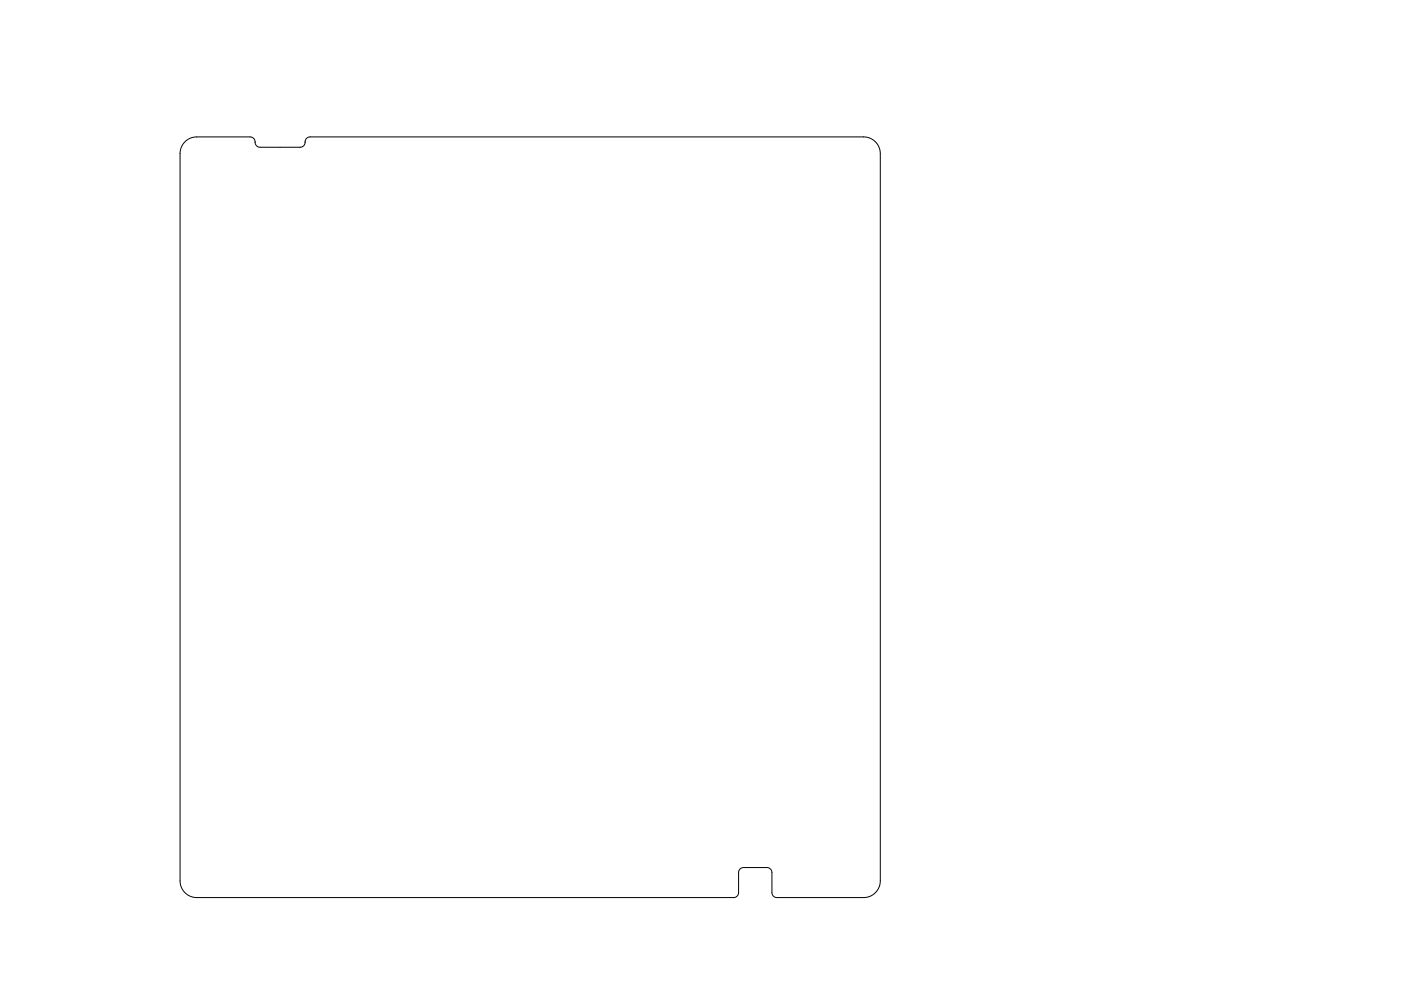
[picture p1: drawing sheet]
<svg xmlns="http://www.w3.org/2000/svg" width="420mm" height="297mm" viewBox="0 0 420 297" stroke-linecap="round" stroke-linejoin="round" font-family="sans-serif">
<path d="M55.5 42.5a5 5 0 0 1 3.5-1.5h16a1.76 1.76 0 0 1 1.6 2.1l.5 .8 .8 .2h12.1a1.76 1.76 0 0 0 1.6-2.1l.5-.7 .9-.3h166a5 5 0 0 1 5 5v218a5 5 0 0 1-5 5h-26a1.5 1.5 0 0 1-1.5-1.5v-6a1.5 1.5 0 0 0-1.5-1.5h-7a1.5 1.5 0 0 0-1.5 1.5v6a1.5 1.5 0 0 1-1.5 1.5h-161a5 5 0 0 1-5-5v-218a5 5 0 0 1 1.5-3.5z" fill="none" stroke="#000" stroke-width=".3"/>
</svg>
